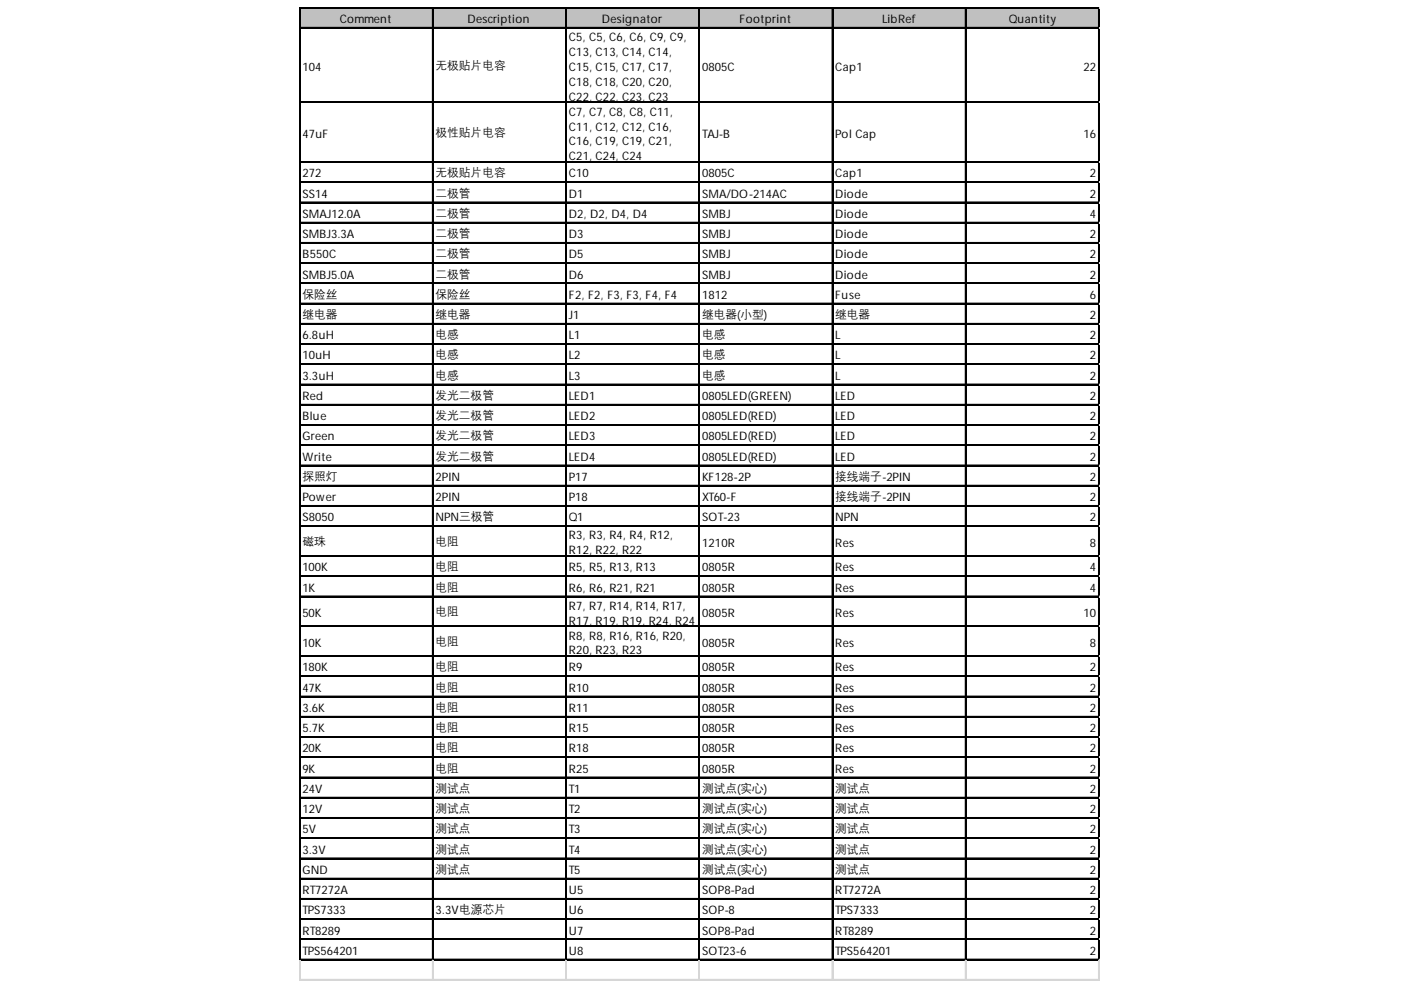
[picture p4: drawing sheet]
<svg xmlns="http://www.w3.org/2000/svg" width="297mm" height="210mm" viewBox="0 0 297 210" stroke-linecap="round" stroke-linejoin="round" font-family="sans-serif">
<defs><g id="words">
<g font-size="2.5">
<text x="72" y="4.9">Comment</text>
<text x="99.1" y="4.9">Description</text>
<text x="127.6" y="4.9">Designator</text>
<text x="156.8" y="4.9">Footprint</text>
<text x="187" y="4.9">LibRef</text>
<text x="213.9" y="4.9">Quantity</text>
<text x="120.6" y="8.7">C5, C5, C6, C6, C9, C9,</text>
<text x="120.6" y="11.9">C13, C13, C14, C14,</text>
<text x="64.1" y="15">104</text>
<text x="92.4" y="14.6">无极贴片电容</text>
<text x="120.6" y="15">C15, C15, C17, C17,</text>
<text x="148.8" y="15">0805C</text>
<text x="177.1" y="15">Cap1</text>
<text x="229.7" y="15">22</text>
<text x="120.6" y="18.2">C18, C18, C20, C20,</text>
<text x="120.6" y="21.4">C22, C22, C23, C23</text>
<text x="64.1" y="29.3">47uF</text>
<text x="92.4" y="28.8">极性贴片电容</text>
<text x="120.6" y="24.5">C7, C7, C8, C8, C11,</text>
<text x="120.6" y="27.7">C11, C12, C12, C16,</text>
<text x="148.8" y="29.3">TAJ-B</text>
<text x="177.1" y="29.3">Pol Cap</text>
<text x="229.7" y="29.3">16</text>
<text x="120.6" y="30.8">C16, C19, C19, C21,</text>
<text x="120.6" y="34">C21, C24, C24</text>
<text x="64.1" y="37.6">272</text>
<text x="64.1" y="41.9">SS14</text>
<text x="92.4" y="37.4">无极贴片电容</text>
<text x="92.4" y="41.7">二极管</text>
<text x="120.6" y="37.6">C10</text>
<text x="120.6" y="41.9">D1</text>
<text x="148.8" y="37.6">0805C</text>
<text x="148.8" y="41.9">SMA/DO-214AC</text>
<text x="177.1" y="37.6">Cap1</text>
<text x="177.1" y="41.9">Diode</text>
<text x="231.1" y="37.6">2</text>
<text x="231.1" y="41.9">2</text>
<text x="64.1" y="46.2">SMAJ12.0A</text>
<text x="92.4" y="46">二极管</text>
<text x="120.6" y="46.2">D2, D2, D4, D4</text>
<text x="148.8" y="46.2">SMBJ</text>
<text x="177.1" y="46.2">Diode</text>
<text x="231.1" y="46.2">4</text>
<text x="64.1" y="50.5">SMBJ3.3A</text>
<text x="92.4" y="50.3">二极管</text>
<text x="120.6" y="50.5">D3</text>
<text x="148.8" y="50.5">SMBJ</text>
<text x="177.1" y="50.5">Diode</text>
<text x="231.1" y="50.5">2</text>
<text x="64.1" y="54.8">B550C</text>
<text x="64.1" y="59.1">SMBJ5.0A</text>
<text x="92.4" y="54.6">二极管</text>
<text x="92.4" y="58.8">二极管</text>
<text x="120.6" y="54.8">D5</text>
<text x="120.6" y="59.1">D6</text>
<text x="148.8" y="54.8">SMBJ</text>
<text x="148.8" y="59.1">SMBJ</text>
<text x="177.1" y="54.8">Diode</text>
<text x="177.1" y="59.1">Diode</text>
<text x="231.1" y="54.8">2</text>
<text x="231.1" y="59.1">2</text>
<text x="64.1" y="63.1">保险丝</text>
<text x="92.4" y="63.1">保险丝</text>
<text x="120.6" y="63.3">F2, F2, F3, F3, F4, F4</text>
<text x="148.8" y="63.3">1812</text>
<text x="177.1" y="63.3">Fuse</text>
<text x="231.1" y="63.3">6</text>
<text x="64.1" y="67.4">继电器</text>
<text x="64.1" y="71.9">6.8uH</text>
<text x="92.4" y="67.4">继电器</text>
<text x="92.4" y="71.7">电感</text>
<text x="120.6" y="67.6">J1</text>
<text x="120.6" y="71.9">L1</text>
<text x="148.8" y="67.4">继电器(小型)</text>
<text x="148.8" y="71.7">电感</text>
<text x="177.1" y="67.4">继电器</text>
<text x="177.1" y="71.9">L</text>
<text x="231.1" y="67.6">2</text>
<text x="231.1" y="71.9">2</text>
<text x="64.1" y="76.2">10uH</text>
<text x="92.4" y="76">电感</text>
<text x="120.6" y="76.2">L2</text>
<text x="148.8" y="76">电感</text>
<text x="177.1" y="76.2">L</text>
<text x="231.1" y="76.2">2</text>
<text x="64.1" y="80.5">3.3uH</text>
<text x="92.4" y="80.3">电感</text>
<text x="120.6" y="80.5">L3</text>
<text x="148.8" y="80.3">电感</text>
<text x="177.1" y="80.5">L</text>
<text x="231.1" y="80.5">2</text>
<text x="64.1" y="84.8">Red</text>
<text x="64.1" y="89.1">Blue</text>
<text x="92.4" y="84.6">发光二极管</text>
<text x="92.4" y="88.9">发光二极管</text>
<text x="120.6" y="84.8">LED1</text>
<text x="120.6" y="89.1">LED2</text>
<text x="148.8" y="84.8">0805LED(GREEN)</text>
<text x="148.8" y="89.1">0805LED(RED)</text>
<text x="177.1" y="84.8">LED</text>
<text x="177.1" y="89.1">LED</text>
<text x="231.1" y="84.8">2</text>
<text x="231.1" y="89.1">2</text>
<text x="64.1" y="93.4">Green</text>
<text x="92.4" y="93.2">发光二极管</text>
<text x="120.6" y="93.4">LED3</text>
<text x="148.8" y="93.4">0805LED(RED)</text>
<text x="177.1" y="93.4">LED</text>
<text x="231.1" y="93.4">2</text>
<text x="64.1" y="97.7">Write</text>
<text x="64.1" y="101.7">探照灯</text>
<text x="92.4" y="97.4">发光二极管</text>
<text x="92.4" y="102">2PIN</text>
<text x="120.6" y="97.7">LED4</text>
<text x="120.6" y="102">P17</text>
<text x="148.8" y="97.7">0805LED(RED)</text>
<text x="148.8" y="102">KF128-2P</text>
<text x="177.1" y="97.7">LED</text>
<text x="177.1" y="101.7">接线端子-2PIN</text>
<text x="231.1" y="97.7">2</text>
<text x="231.1" y="102">2</text>
<text x="64.1" y="106.2">Power</text>
<text x="92.4" y="106.2">2PIN</text>
<text x="120.6" y="106.2">P18</text>
<text x="148.8" y="106.2">XT60-F</text>
<text x="177.1" y="106">接线端子-2PIN</text>
<text x="231.1" y="106.2">2</text>
<text x="64.1" y="110.5">S8050</text>
<text x="92.4" y="110.5">NPN三极管</text>
<text x="120.6" y="110.5">Q1</text>
<text x="148.8" y="110.5">SOT-23</text>
<text x="177.1" y="110.5">NPN</text>
<text x="231.1" y="110.5">2</text>
<text x="64.1" y="115.5">磁珠</text>
<text x="92.4" y="115.5">电阻</text>
<text x="120.6" y="114.4">R3, R3, R4, R4, R12,</text>
<text x="120.6" y="117.5">R12, R22, R22</text>
<text x="148.8" y="116">1210R</text>
<text x="177.1" y="116">Res</text>
<text x="231.1" y="116">8</text>
<text x="64.1" y="121.1">100K</text>
<text x="64.1" y="125.4">1K</text>
<text x="92.4" y="120.9">电阻</text>
<text x="92.4" y="125.2">电阻</text>
<text x="120.6" y="121.1">R5, R5, R13, R13</text>
<text x="120.6" y="125.4">R6, R6, R21, R21</text>
<text x="148.8" y="121.1">0805R</text>
<text x="148.8" y="125.4">0805R</text>
<text x="177.1" y="121.1">Res</text>
<text x="177.1" y="125.4">Res</text>
<text x="231.1" y="121.1">4</text>
<text x="231.1" y="125.4">4</text>
<text x="64.1" y="130.9">50K</text>
<text x="92.4" y="130.4">电阻</text>
<text x="120.6" y="129.3">R7, R7, R14, R14, R17,</text>
<text x="148.8" y="130.9">0805R</text>
<text x="177.1" y="130.9">Res</text>
<text x="229.7" y="130.9">10</text>
<text x="64.1" y="137.2">10K</text>
<text x="92.4" y="136.7">电阻</text>
<text x="120.6" y="132.4">R17, R19, R19, R24, R24</text>
<text x="120.6" y="135.6">R8, R8, R16, R16, R20,</text>
<text x="148.8" y="137.2">0805R</text>
<text x="177.1" y="137.2">Res</text>
<text x="231.1" y="137.2">8</text>
<text x="64.1" y="142.4">180K</text>
<text x="92.4" y="142.2">电阻</text>
<text x="120.6" y="138.8">R20, R23, R23</text>
<text x="120.6" y="142.4">R9</text>
<text x="148.8" y="142.4">0805R</text>
<text x="177.1" y="142.4">Res</text>
<text x="231.1" y="142.4">2</text>
<text x="64.1" y="146.7">47K</text>
<text x="92.4" y="146.4">电阻</text>
<text x="120.6" y="146.7">R10</text>
<text x="148.8" y="146.7">0805R</text>
<text x="177.1" y="146.7">Res</text>
<text x="231.1" y="146.7">2</text>
<text x="64.1" y="150.9">3.6K</text>
<text x="64.1" y="155.2">5.7K</text>
<text x="92.4" y="150.7">电阻</text>
<text x="92.4" y="155">电阻</text>
<text x="120.6" y="150.9">R11</text>
<text x="120.6" y="155.2">R15</text>
<text x="148.8" y="150.9">0805R</text>
<text x="148.8" y="155.2">0805R</text>
<text x="177.1" y="150.9">Res</text>
<text x="177.1" y="155.2">Res</text>
<text x="231.1" y="150.9">2</text>
<text x="231.1" y="155.2">2</text>
<text x="64.1" y="159.5">20K</text>
<text x="92.4" y="159.3">电阻</text>
<text x="120.6" y="159.5">R18</text>
<text x="148.8" y="159.5">0805R</text>
<text x="177.1" y="159.5">Res</text>
<text x="231.1" y="159.5">2</text>
<text x="64.1" y="163.8">9K</text>
<text x="92.4" y="163.6">电阻</text>
<text x="92.4" y="167.9">测试点</text>
<text x="120.6" y="163.8">R25</text>
<text x="148.8" y="163.8">0805R</text>
<text x="148.8" y="167.9">测试点(实心)</text>
<text x="177.1" y="163.8">Res</text>
<text x="177.1" y="167.9">测试点</text>
<text x="231.1" y="163.8">2</text>
<text x="64.1" y="168.1">24V</text>
<text x="64.1" y="172.4">12V</text>
<text x="92.4" y="172.2">测试点</text>
<text x="120.6" y="168.1">T1</text>
<text x="120.6" y="172.4">T2</text>
<text x="148.8" y="172.2">测试点(实心)</text>
<text x="177.1" y="172.2">测试点</text>
<text x="231.1" y="168.1">2</text>
<text x="231.1" y="172.4">2</text>
<text x="64.1" y="176.7">5V</text>
<text x="92.4" y="176.5">测试点</text>
<text x="120.6" y="176.7">T3</text>
<text x="148.8" y="176.5">测试点(实心)</text>
<text x="177.1" y="176.5">测试点</text>
<text x="231.1" y="176.7">2</text>
<text x="64.1" y="181">3.3V</text>
<text x="64.1" y="185.3">GND</text>
<text x="92.4" y="180.8">测试点</text>
<text x="92.4" y="185.1">测试点</text>
<text x="120.6" y="181">T4</text>
<text x="120.6" y="185.3">T5</text>
<text x="148.8" y="180.8">测试点(实心)</text>
<text x="148.8" y="185.1">测试点(实心)</text>
<text x="177.1" y="180.8">测试点</text>
<text x="177.1" y="185.1">测试点</text>
<text x="231.1" y="181">2</text>
<text x="231.1" y="185.3">2</text>
<text x="64.1" y="189.6">RT7272A</text>
<text x="120.6" y="189.6">U5</text>
<text x="148.8" y="189.6">SOP8-Pad</text>
<text x="177.1" y="189.6">RT7272A</text>
<text x="231.1" y="189.6">2</text>
<text x="64.1" y="193.8">TPS7333</text>
<text x="92.4" y="193.8">3.3V电源芯片</text>
<text x="120.6" y="193.8">U6</text>
<text x="148.8" y="193.8">SOP-8</text>
<text x="177.1" y="193.8">TPS7333</text>
<text x="231.1" y="193.8">2</text>
<text x="64.1" y="198.1">RT8289</text>
<text x="64.1" y="202.4">TPS564201</text>
<text x="120.6" y="198.1">U7</text>
<text x="120.6" y="202.4">U8</text>
<text x="148.8" y="198.1">SOP8-Pad</text>
<text x="148.8" y="202.4">SOT23-6</text>
<text x="177.1" y="198.1">RT8289</text>
<text x="177.1" y="202.4">TPS564201</text>
<text x="231.1" y="198.1">2</text>
<text x="231.1" y="202.4">2</text>
</g>
</g></defs>
<path d="M63.6 1.7h169.5v4.3h-169.5z" fill="#c0c0c0"/>
<g fill="none" stroke="#000" stroke-width=".23">
<path d="M63.4 1.5v202.1M63.5 1.5v202.1M63.7 1.5h169.4M63.7 1.6h169.4M63.7 5.8h169.4M63.7 5.9h169.4M91.7 1.7v201.9M91.8 1.7v201.9M119.9 1.7v201.9M120 1.7v201.9M148.2 1.7v201.9M148.3 1.7v201.9"/>
<path d="M176.4 1.7v201.9M176.5 1.7v201.9M204.7 1.7v201.9M204.8 1.7v201.9M232.9 1.7v201.9M233 1.7v201.9M63.7 21.6h169.4M63.7 21.7h169.4M63.7 34.3h169.4M63.7 34.4h169.4M63.7 38.5h169.4M63.7 38.7h169.4"/>
<path d="M63.7 42.8h169.4M63.7 42.9h169.4M63.7 47.1h169.4M63.7 47.2h169.4M63.7 51.4h169.4M63.7 51.5h169.4M63.7 55.7h169.4M63.7 55.8h169.4M63.7 60h169.4M63.7 60.1h169.4M63.7 64.3h169.4M63.7 64.4h169.4"/>
<path d="M63.7 68.6h169.4M63.7 68.7h169.4M63.7 72.9h169.4M63.7 73h169.4M63.7 77.1h169.4M63.7 77.3h169.4M63.7 81.4h169.4M63.7 81.6h169.4M63.7 85.7h169.4M63.7 85.8h169.4M63.7 90h169.4M63.7 90.1h169.4"/>
<path d="M63.7 94.3h169.4M63.7 94.4h169.4M63.7 98.6h169.4M63.7 98.7h169.4M63.7 102.9h169.4M63.7 103h169.4M63.7 107.2h169.4M63.7 107.3h169.4M63.7 111.5h169.4M63.7 111.6h169.4M63.7 117.8h169.4M63.7 117.9h169.4"/>
<path d="M63.7 122.1h169.4M63.7 122.2h169.4M63.7 126.4h169.4M63.7 126.5h169.4M63.7 132.7h169.4M63.7 132.8h169.4M63.7 139h169.4M63.7 139.1h169.4M63.7 143.3h169.4M63.7 143.4h169.4M63.7 147.6h169.4M63.7 147.7h169.4"/>
<path d="M63.7 151.9h169.4M63.7 152h169.4M63.7 156.2h169.4M63.7 156.3h169.4M63.7 160.5h169.4M63.7 160.6h169.4M63.7 164.8h169.4M63.7 164.9h169.4M63.7 169h169.4M63.7 169.2h169.4M63.7 173.3h169.4M63.7 173.4h169.4"/>
<path d="M63.7 177.6h169.4M63.7 177.7h169.4M63.7 181.9h169.4M63.7 182h169.4M63.7 186.2h169.4M63.7 186.3h169.4M63.7 190.5h169.4M63.7 190.6h169.4M63.7 194.8h169.4M63.7 194.9h169.4M63.7 199.1h169.4M63.7 199.2h169.4"/>
<path d="M63.7 203.4h169.4M63.7 203.5h169.4"/>
</g>
<g fill="none" stroke="#d4d4d4" stroke-width=".23">
<path d="M233.1 1.5h.1M63.4 203.6v4.3M63.5 203.6v4.3M91.7 203.6v4.3M91.8 203.6v4.3M119.9 203.6v4.3M120 203.6v4.3M148.2 203.6v4.3M148.3 203.6v4.3M176.4 203.6v4.3M176.5 203.6v4.3M204.7 203.6v4.3"/>
<path d="M204.8 203.6v4.3M232.9 203.6v4.3M233 203.6v4.3"/>
</g>
<path d="M233.1 1.5l.1 .2z" fill="#d4d4d4"/>
<path d="M233.1 5.8h.1" fill="none" stroke="#d4d4d4" stroke-width=".23"/>
<path d="M233.1 5.8l.1 .2z" fill="#d4d4d4"/>
<path d="M233.1 21.6h.1" fill="none" stroke="#d4d4d4" stroke-width=".23"/>
<path d="M233.1 21.6l.1 .2z" fill="#d4d4d4"/>
<path d="M233.1 34.3h.1" fill="none" stroke="#d4d4d4" stroke-width=".23"/>
<path d="M233.1 34.3l.1 .2z" fill="#d4d4d4"/>
<path d="M233.1 38.5h.1" fill="none" stroke="#d4d4d4" stroke-width=".23"/>
<path d="M233.1 38.5l.1 .3z" fill="#d4d4d4"/>
<path d="M233.1 42.8h.1" fill="none" stroke="#d4d4d4" stroke-width=".23"/>
<path d="M233.1 42.8l.1 .3z" fill="#d4d4d4"/>
<path d="M233.1 47.1h.1" fill="none" stroke="#d4d4d4" stroke-width=".23"/>
<path d="M233.1 47.1l.1 .2z" fill="#d4d4d4"/>
<path d="M233.1 51.4h.1" fill="none" stroke="#d4d4d4" stroke-width=".23"/>
<path d="M233.1 51.4l.1 .2z" fill="#d4d4d4"/>
<path d="M233.1 55.7h.1" fill="none" stroke="#d4d4d4" stroke-width=".23"/>
<path d="M233.1 55.7l.1 .2z" fill="#d4d4d4"/>
<path d="M233.1 60h.1" fill="none" stroke="#d4d4d4" stroke-width=".23"/>
<path d="M233.1 60l.1 .2z" fill="#d4d4d4"/>
<path d="M233.1 64.3h.1" fill="none" stroke="#d4d4d4" stroke-width=".23"/>
<path d="M233.1 64.3l.1 .2z" fill="#d4d4d4"/>
<path d="M233.1 68.6h.1" fill="none" stroke="#d4d4d4" stroke-width=".23"/>
<path d="M233.1 68.6l.1 .2z" fill="#d4d4d4"/>
<path d="M233.1 72.9h.1" fill="none" stroke="#d4d4d4" stroke-width=".23"/>
<path d="M233.1 72.9l.1 .2z" fill="#d4d4d4"/>
<path d="M233.1 77.1h.1" fill="none" stroke="#d4d4d4" stroke-width=".23"/>
<path d="M233.1 77.1l.1 .3z" fill="#d4d4d4"/>
<path d="M233.1 81.4h.1" fill="none" stroke="#d4d4d4" stroke-width=".23"/>
<path d="M233.1 81.4l.1 .3z" fill="#d4d4d4"/>
<path d="M233.1 85.7h.1" fill="none" stroke="#d4d4d4" stroke-width=".23"/>
<path d="M233.1 85.7l.1 .3z" fill="#d4d4d4"/>
<path d="M233.1 90h.1" fill="none" stroke="#d4d4d4" stroke-width=".23"/>
<path d="M233.1 90l.1 .2z" fill="#d4d4d4"/>
<path d="M233.1 94.3h.1" fill="none" stroke="#d4d4d4" stroke-width=".23"/>
<path d="M233.1 94.3l.1 .2z" fill="#d4d4d4"/>
<path d="M233.1 98.6h.1" fill="none" stroke="#d4d4d4" stroke-width=".23"/>
<path d="M233.1 98.6l.1 .2z" fill="#d4d4d4"/>
<path d="M233.1 102.9h.1" fill="none" stroke="#d4d4d4" stroke-width=".23"/>
<path d="M233.1 102.9l.1 .2z" fill="#d4d4d4"/>
<path d="M233.1 107.2h.1" fill="none" stroke="#d4d4d4" stroke-width=".23"/>
<path d="M233.1 107.2l.1 .2z" fill="#d4d4d4"/>
<path d="M233.1 111.5h.1" fill="none" stroke="#d4d4d4" stroke-width=".23"/>
<path d="M233.1 111.5l.1 .2z" fill="#d4d4d4"/>
<path d="M233.1 117.8h.1" fill="none" stroke="#d4d4d4" stroke-width=".23"/>
<path d="M233.1 117.8l.1 .2z" fill="#d4d4d4"/>
<path d="M233.1 122.1h.1" fill="none" stroke="#d4d4d4" stroke-width=".23"/>
<path d="M233.1 122.1l.1 .2z" fill="#d4d4d4"/>
<path d="M233.1 126.4h.1" fill="none" stroke="#d4d4d4" stroke-width=".23"/>
<path d="M233.1 126.4l.1 .2z" fill="#d4d4d4"/>
<path d="M233.1 132.7h.1" fill="none" stroke="#d4d4d4" stroke-width=".23"/>
<path d="M233.1 132.7l.1 .2z" fill="#d4d4d4"/>
<path d="M233.1 139h.1" fill="none" stroke="#d4d4d4" stroke-width=".23"/>
<path d="M233.1 139l.1 .2z" fill="#d4d4d4"/>
<path d="M233.1 143.3h.1" fill="none" stroke="#d4d4d4" stroke-width=".23"/>
<path d="M233.1 143.3l.1 .2z" fill="#d4d4d4"/>
<path d="M233.1 147.6h.1" fill="none" stroke="#d4d4d4" stroke-width=".23"/>
<path d="M233.1 147.6l.1 .2z" fill="#d4d4d4"/>
<path d="M233.1 151.9h.1" fill="none" stroke="#d4d4d4" stroke-width=".23"/>
<path d="M233.1 151.9l.1 .2z" fill="#d4d4d4"/>
<path d="M233.1 156.2h.1" fill="none" stroke="#d4d4d4" stroke-width=".23"/>
<path d="M233.1 156.2l.1 .2z" fill="#d4d4d4"/>
<path d="M233.1 160.5h.1" fill="none" stroke="#d4d4d4" stroke-width=".23"/>
<path d="M233.1 160.5l.1 .2z" fill="#d4d4d4"/>
<path d="M233.1 164.8h.1" fill="none" stroke="#d4d4d4" stroke-width=".23"/>
<path d="M233.1 164.8l.1 .2z" fill="#d4d4d4"/>
<path d="M233.1 169h.1" fill="none" stroke="#d4d4d4" stroke-width=".23"/>
<path d="M233.1 169l.1 .3z" fill="#d4d4d4"/>
<path d="M233.1 173.3h.1" fill="none" stroke="#d4d4d4" stroke-width=".23"/>
<path d="M233.1 173.3l.1 .3z" fill="#d4d4d4"/>
<path d="M233.1 177.6h.1" fill="none" stroke="#d4d4d4" stroke-width=".23"/>
<path d="M233.1 177.6l.1 .2z" fill="#d4d4d4"/>
<path d="M233.1 181.9h.1" fill="none" stroke="#d4d4d4" stroke-width=".23"/>
<path d="M233.1 181.9l.1 .2z" fill="#d4d4d4"/>
<path d="M233.1 186.2h.1" fill="none" stroke="#d4d4d4" stroke-width=".23"/>
<path d="M233.1 186.2l.1 .2z" fill="#d4d4d4"/>
<path d="M233.1 190.5h.1" fill="none" stroke="#d4d4d4" stroke-width=".23"/>
<path d="M233.1 190.5l.1 .2z" fill="#d4d4d4"/>
<path d="M233.1 194.8h.1" fill="none" stroke="#d4d4d4" stroke-width=".23"/>
<path d="M233.1 194.8l.1 .2z" fill="#d4d4d4"/>
<path d="M233.1 199.1h.1" fill="none" stroke="#d4d4d4" stroke-width=".23"/>
<path d="M233.1 199.1l.1 .2z" fill="#d4d4d4"/>
<path d="M233.1 203.4h.1" fill="none" stroke="#d4d4d4" stroke-width=".23"/>
<path d="M233.1 203.4l.1 .2z" fill="#d4d4d4"/>
<path d="M63.4 207.7h169.8M63.4 207.8h169.8" fill="none" stroke="#d4d4d4" stroke-width=".23"/>
<use href="#words"/>
</svg>
